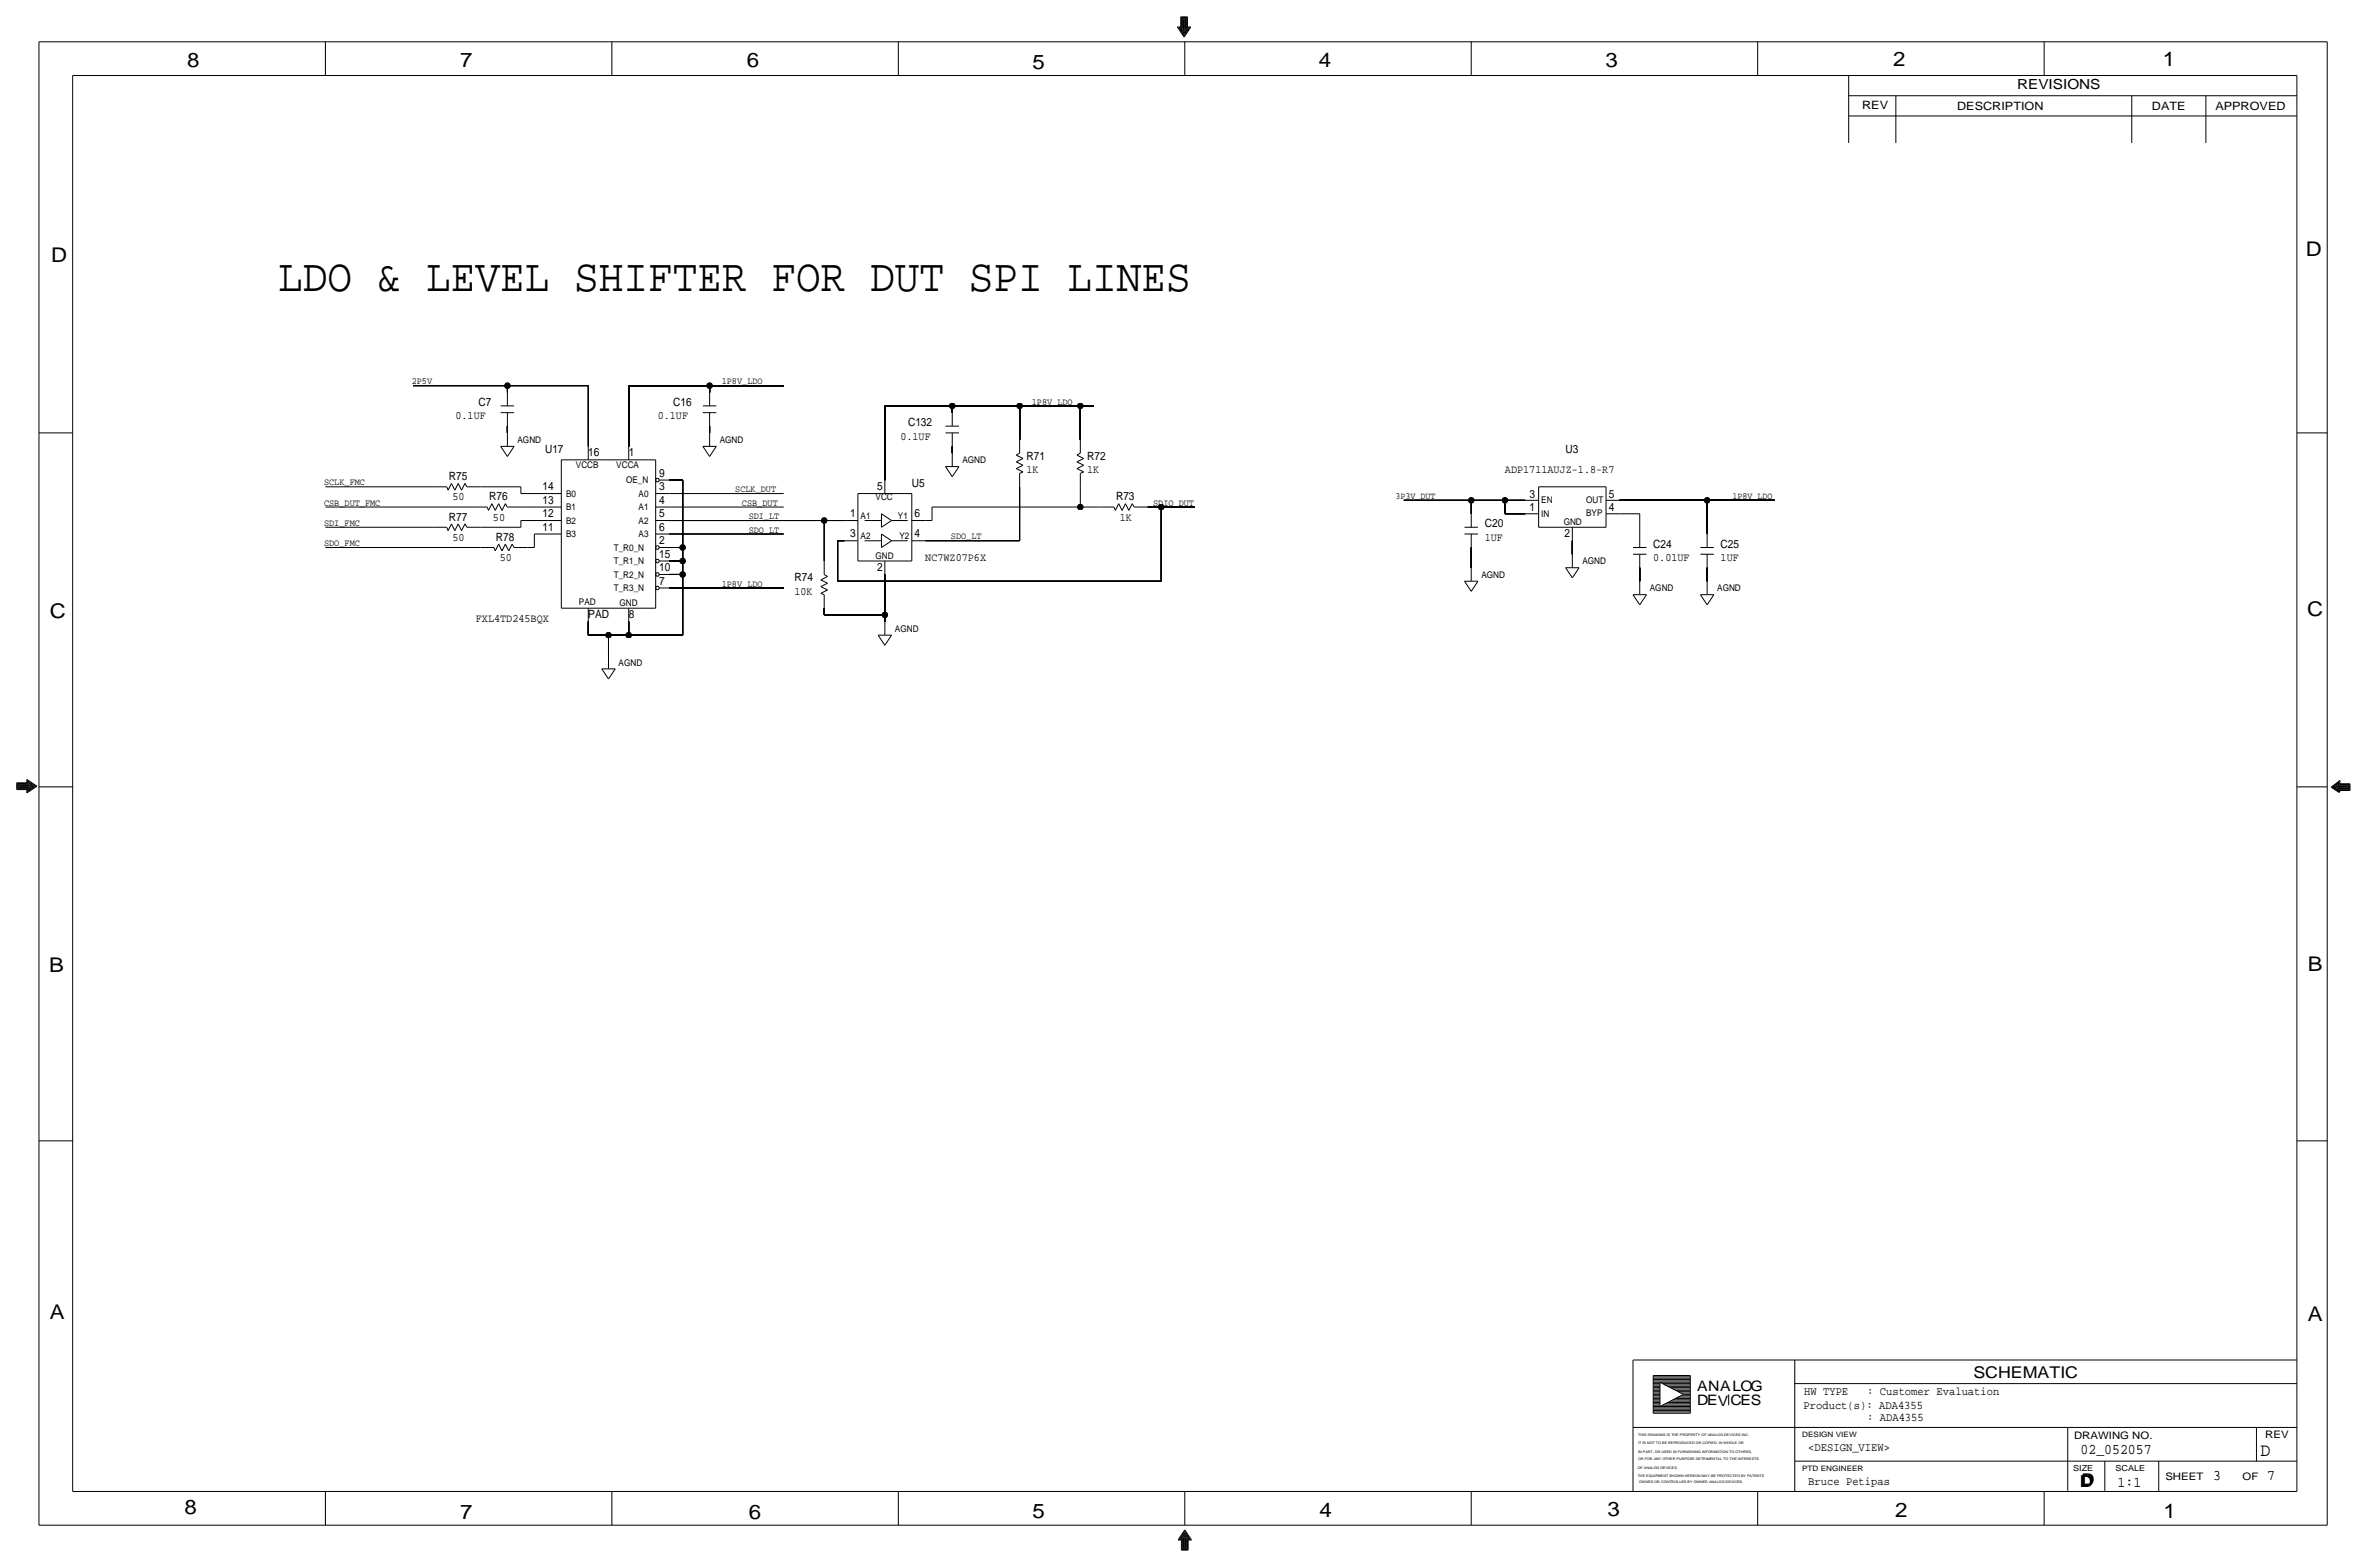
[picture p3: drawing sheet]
<svg xmlns="http://www.w3.org/2000/svg" width="892mm" height="590mm" viewBox="0 0 892 590" stroke-linecap="round" stroke-linejoin="round" font-family="sans-serif">
<defs><g id="words">
<text font-size="17.4" x="104.9" y="109.7">LDO &amp; LEVEL SHIFTER FOR DUT SPI LINES</text>
<g font-size="7.6">
<text x="70.6" y="25.4">8</text>
<text x="173.4" y="25.4">7</text>
<text x="281.4" y="25.1">6</text>
<text x="389.1" y="26.2">5</text>
<text x="497" y="25.4">4</text>
<text x="605" y="25.1">3</text>
<text x="713.4" y="24.9">2</text>
<text x="815" y="24.9">1</text>
<text x="19.3" y="98.8">D</text>
<text x="868.9" y="96.5">D</text>
<text x="18.8" y="232.7">C</text>
<text x="869.4" y="232.1">C</text>
<text x="869.6" y="365.8">B</text>
<text x="18.5" y="366">B</text>
<text x="18.8" y="496.8">A</text>
<text x="869.6" y="497.6">A</text>
<text x="69.6" y="570.5">8</text>
<text x="173.4" y="572.3">7</text>
<text x="282.2" y="572.3">6</text>
<text x="389.1" y="571.7">5</text>
<text x="497.3" y="571.5">4</text>
<text x="605.7" y="571.2">3</text>
<text x="714.2" y="571.5">2</text>
<text x="815.3" y="572">1</text>
</g>
<text font-size="7" x="851.9" y="548.4">D</text>
<g font-size="6.1">
<text x="743.7" y="518.9">SCHEMATIC</text>
<text x="783.8" y="560.3">D</text>
<text x="784.3" y="559.8">D</text>
</g>
<g font-size="5.6">
<text x="784" y="547.9">02_052057</text>
<text x="834.1" y="557.5">3</text>
<text x="854.4" y="557.5">7</text>
<text x="798" y="560.1">1:1</text>
</g>
<g font-size="5.4">
<text x="639.5" y="524.2">ANAL G</text>
<text x="655.9" y="524.2">O</text>
<text x="639.5" y="529.3">DEV</text>
<text x="652.1" y="529.3">CES</text>
</g>
<text font-size="5.2" x="760.2" y="33.5">REVISIONS</text>
<g font-size="4.4">
<text x="679.9" y="525.5">HW TYPE</text>
<text x="703.6" y="525.5">: Customer Evaluation</text>
<text x="679.7" y="530.9">Product(s): ADA4355</text>
<text x="703.6" y="535.2">: ADA4355</text>
<text x="681.4" y="546.6">&lt;DESIGN_VIEW&gt;</text>
<text x="681.4" y="559.3">Bruce Petipas</text>
</g>
<g font-size="4.3">
<text x="701.8" y="41.1">REV</text>
<text x="737.6" y="41.4">DESCRIPTION</text>
<text x="811" y="41.4">DATE</text>
<text x="834.8" y="41.4">APPROVED</text>
<text x="180.3" y="152.9">C7</text>
<text x="253.6" y="152.9">C16</text>
<text x="171.7" y="158">0.1UF</text>
<text x="247.9" y="158">0.1UF</text>
<text x="342.2" y="160.5">C132</text>
<text x="339.3" y="165.6">0.1UF</text>
<text x="205.4" y="170.7">U17</text>
<text x="221.7" y="172">16</text>
<text x="236.9" y="172">1</text>
<text x="386.8" y="173.2">R71</text>
<text x="409.6" y="173.2">R72</text>
<text x="590" y="170.7">U3</text>
<text x="248.4" y="179.6">9</text>
<text x="386.8" y="178.3">1K</text>
<text x="409.6" y="178.3">1K</text>
<text x="567.1" y="178.3">ADP1711AUJZ-1.8-R7</text>
<text x="169.1" y="180.9">R75</text>
<text x="204.5" y="184.7">14</text>
<text x="248.4" y="184.7">3</text>
<text x="330.6" y="184.7">5</text>
<text x="343.6" y="183.4">U5</text>
<text x="170.5" y="188.5">50</text>
<text x="184.4" y="188.5">R76</text>
<text x="204.5" y="189.7">13</text>
<text x="248.4" y="189.7">4</text>
<text x="420.6" y="188.5">R73</text>
<text x="576.4" y="187.4">3</text>
<text x="606.2" y="187.5">5</text>
<text x="169.1" y="196.1">R77</text>
<text x="185.8" y="196.1">50</text>
<text x="204.5" y="194.8">12</text>
<text x="248.4" y="194.8">5</text>
<text x="320.4" y="194.8">1</text>
<text x="344.6" y="194.8">6</text>
<text x="422" y="196.1">1K</text>
<text x="576.4" y="192.5">1</text>
<text x="606.2" y="192.5">4</text>
<text x="170.5" y="203.7">50</text>
<text x="186.9" y="203.7">R78</text>
<text x="204.5" y="199.9">11</text>
<text x="248.4" y="199.9">6</text>
<text x="320.4" y="202.4">3</text>
<text x="344.6" y="202.4">4</text>
<text x="559.5" y="198.6">C20</text>
<text x="559.5" y="203.7">1UF</text>
<text x="589.6" y="202.2">2</text>
<text x="248.4" y="205">2</text>
<text x="623" y="206.3">C24</text>
<text x="648.4" y="206.3">C25</text>
<text x="188.3" y="211.3">50</text>
<text x="248.4" y="215.1">10</text>
<text x="248.4" y="210.1">15</text>
<text x="330.6" y="215.1">2</text>
<text x="348.7" y="211.3">NC7WZ07P6X</text>
<text x="623" y="211.3">0.01UF</text>
<text x="648.4" y="211.3">1UF</text>
<text x="248.4" y="220.2">7</text>
<text x="299.4" y="219">R74</text>
<text x="299.4" y="224">10K</text>
<text x="221.7" y="232.9">PAD</text>
<text x="236.9" y="232.9">8</text>
<text x="179.3" y="234.2">FXL4TD245BQX</text>
</g>
<g font-size="3.9">
<text x="781.6" y="542.1">DRAWING NO.</text>
<text x="853.6" y="541.8">REV</text>
<text x="816" y="557.4">SHEET</text>
<text x="845.1" y="557.5">OF</text>
</g>
<g font-size="3.6">
<text x="155.1" y="144.8">2P5V</text>
<text x="272" y="144.8">1P8V_LDO</text>
<text x="388.8" y="152.4">1P8V_LDO</text>
<text x="122.1" y="182.9">SCLK_FMC</text>
<text x="277.1" y="185.4">SCLK_DUT</text>
<text x="122.1" y="190.5">CSB_DUT_FMC</text>
<text x="279.6" y="190.5">CSB_DUT</text>
<text x="434.5" y="190.5">SDIO_DUT</text>
<text x="282.1" y="195.6">SDI_LT</text>
<text x="122.1" y="198.1">SDI_FMC</text>
<text x="282.1" y="200.7">SDO_LT</text>
<text x="358.3" y="203.2">SDO_LT</text>
<text x="122.1" y="205.7">SDO_FMC</text>
<text x="272" y="221">1P8V_LDO</text>
</g>
<g font-size="3.5">
<text x="195" y="166.9">AGND</text>
<text x="271.2" y="166.9">AGND</text>
<text x="217" y="176.3">VCCB</text>
<text x="232.3" y="176.3">VCCA</text>
<text x="362.7" y="174.5">AGND</text>
<text x="236" y="182.1">OE_N</text>
<text x="213.3" y="187.2">B0</text>
<text x="240.6" y="187.2">A0</text>
<text x="329.9" y="188.5">VCC</text>
<text x="525.8" y="188">3P3V_DUT</text>
<text x="580.8" y="189.5">EN</text>
<text x="597.7" y="189.5">OUT</text>
<text x="652.8" y="188">1P8V_LDO</text>
<text x="213.3" y="192.3">B1</text>
<text x="213.3" y="197.4">B2</text>
<text x="240.6" y="197.4">A2</text>
<text x="240.6" y="192.3">A1</text>
<text x="324.3" y="195.6">A1</text>
<text x="338.4" y="195.6">Y1</text>
<text x="580.8" y="194.7">IN</text>
<text x="589.3" y="197.9">GND</text>
<text x="597.7" y="194.6">BYP</text>
<text x="213.3" y="202.4">B3</text>
<text x="240.6" y="202.4">A3</text>
<text x="324.3" y="202.9">A2</text>
<text x="338.9" y="202.9">Y2</text>
<text x="231.3" y="207.5">T_R0_N</text>
<text x="231.3" y="212.6">T_R1_N</text>
<text x="329.9" y="210.6">GND</text>
<text x="596.3" y="212.6">AGND</text>
<text x="231.3" y="217.7">T_R2_N</text>
<text x="558.2" y="217.7">AGND</text>
<text x="231.3" y="222.8">T_R3_N</text>
<text x="621.7" y="222.8">AGND</text>
<text x="647.1" y="222.8">AGND</text>
<text x="218.2" y="228.1">PAD</text>
<text x="233.4" y="228.1">GND</text>
<text x="337.3" y="238">AGND</text>
<text x="233.1" y="250.7">AGND</text>
</g>
<g font-size="3.1">
<text x="781.3" y="554">SIZE</text>
<text x="797.3" y="554">SCALE</text>
</g>
<g font-size="2.8">
<text x="679.1" y="541.3">DESIGN VIEW</text>
<text x="679.1" y="554">PTD ENGINEER</text>
</g>
<g font-size="1.3">
<text x="617.3" y="541.1">THIS DRAWING IS THE PROPERTY OF ANALOG DEVICES INC.</text>
<text x="617.3" y="543.9">IT IS NOT TO BE REPRODUCED OR COPIED, IN WHOLE OR</text>
<text x="617.3" y="547.2">IN PART, OR USED IN FURNISHING INFORMATION TO OTHERS,</text>
<text x="617.3" y="550">OR FOR ANY OTHER PURPOSE DETRIMENTAL TO THE INTERESTS</text>
<text x="617.2" y="553.2">OF ANALOG DEVICES.</text>
<text x="617.2" y="556.3">THE EQUIPMENT SHOWN HEREON MAY BE PROTECTED BY PATENTS</text>
<text x="617.7" y="558.8">OWNED OR CONTROLLED BY OWNED ANALOG DEVICES.</text>
</g>
</g></defs>
<!-- layer: Nets -->
<g fill="none" stroke="#000" stroke-width=".38">
<path d="M155.7 145.3h35.5zM191.2 145.3v2.5zM191.2 145.3h30.5zM221.7 145.3v22.8zM236.9 145.3v22.8zM236.9 145.3h30.5zM267.4 145.3v2.5zM267.4 145.3h28zM333.5 152.9v27.9zM333.5 152.9h25.4zM358.9 152.9v2.5zM358.9 152.9h25.4z"/>
<path d="M384.3 152.9v12.7zM384.3 152.9h22.8zM407.1 152.9v12.7zM407.1 152.9h5.1zM191.2 160.5v2.6zM267.4 160.5v2.6zM358.9 168.1v2.6zM122.6 191h55.9zM122.6 198.6h40.7zM122.6 183.4h40.7zM181.1 183.4h15.2zM181.1 198.6h15.2z"/>
<path d="M196.3 185.9h10.2zM196.3 183.4v2.5zM196.3 191h10.2zM196.3 196.1h10.2zM196.3 196.1v2.5zM252.2 196.1h58.4zM252.2 185.9h43.2zM252.2 191h43.2zM252.2 180.8h5.1zM257.3 180.8v25.4zM310.6 196.1v15.2zM310.6 196.1h7.6z"/>
<path d="M348.7 196.1h2.5zM351.2 191v5.1zM351.2 191h55.9zM384.3 183.4v20.3zM407.1 191h7.6zM407.1 183.4v7.6zM432.5 191h5.1zM437.6 191h12.7zM437.6 191v27.9zM529 188.5h25.4zM554.4 188.5v5zM554.4 188.5h12.7z"/>
<path d="M567.1 188.5h7.7zM567.1 188.5v5zM567.1 193.5h7.7zM610.3 193.5h7.6zM610.3 188.5h33zM617.9 193.5v7.7zM643.3 188.5v12.7zM643.3 188.5h25.4zM122.6 206.2h58.5zM198.8 206.2h2.6zM201.4 201.2h5.1zM201.4 201.2v5z"/>
<path d="M252.2 216.4h5.1zM252.2 211.3h5.1zM252.2 206.2h5.1zM252.2 201.2h43.2zM257.3 216.4v22.9zM257.3 211.3v5.1zM257.3 206.2v5.1zM315.7 218.9h121.9zM315.7 203.7v15.2zM315.7 203.7h2.5zM333.5 216.4v15.2zM348.7 203.7h35.6z"/>
<path d="M554.4 206.2v7.7zM592.5 203.7v5.1zM617.9 213.9v5zM643.3 213.9v5zM221.7 234.2v5.1zM221.7 239.3h7.6zM229.3 239.3v7.6zM229.3 239.3h7.6zM236.9 239.3h20.4zM236.9 234.2v5.1zM252.2 221.5h43.2zM310.6 229.1v2.5z"/>
<path d="M310.6 231.6h22.9zM333.5 231.6v2.6z"/>
</g>
<g fill="#000" stroke="#000" stroke-width=".38">
<circle cx="191.2" cy="145.3" r="1.07"/>
<circle cx="267.4" cy="145.3" r="1.07"/>
<circle cx="358.9" cy="152.9" r="1.07"/>
<circle cx="384.3" cy="152.9" r="1.07"/>
<circle cx="407.1" cy="152.9" r="1.07"/>
<circle cx="310.6" cy="196.1" r="1.07"/>
<circle cx="407.1" cy="191" r="1.07"/>
<circle cx="437.6" cy="191" r="1.07"/>
<circle cx="554.4" cy="188.5" r="1.07"/>
<circle cx="567.1" cy="188.5" r="1.07"/>
<circle cx="643.3" cy="188.5" r="1.07"/>
<circle cx="257.3" cy="211.3" r="1.07"/>
<circle cx="257.3" cy="216.4" r="1.07"/>
<circle cx="257.3" cy="206.2" r="1.07"/>
<circle cx="229.3" cy="239.3" r="1.07"/>
<circle cx="236.9" cy="239.3" r="1.07"/>
<circle cx="333.5" cy="231.6" r="1.07"/>
</g>
<!-- layer: Components -->
<g fill="none" stroke="#000" stroke-width=".38">
<path d="M188.7 152.9h5.1zM188.7 155.4h5.1zM191.2 155.4v5.1zM191.2 147.8v5.1zM264.9 152.9h5.1zM264.9 155.4h5.1zM267.4 155.4v5.1zM267.4 147.8v5.1zM358.9 155.4v5.1zM188.7 168.1l2.5 3.9zM188.7 168.1h5.1zM191.2 163.1v4.9z"/>
<path d="M193.8 168.1l-2.6 3.9zM211.5 173.2h35.6zM211.5 173.2v55.9zM221.7 168.1v5.1zM236.9 168.1v5.1zM247.1 173.2v55.9zM264.9 168.1l2.5 3.9zM264.9 168.1h5.1zM267.4 163.1v4.9zM270 168.1l-2.6 3.9zM356.3 160.5h5.1zM356.3 163.1h5.1z"/>
<path d="M356.3 175.8l2.6 3.8zM356.3 175.8h5.1zM358.9 163.1v5zM358.9 170.7v5zM361.4 175.8l-2.5 3.8zM383 171.4l1.3-.7zM383 174l2.5-1.3zM383 176.5l2.5-1.2zM383 171.5l2.5 1.2zM383 174l2.5 1.3zM383 176.5l2.5 1.3zM384.3 178.3v5.1z"/>
<path d="M384.3 165.6v5.1zM384.3 178.3l1.2-.5zM405.8 171.5l2.6 1.2zM405.8 174l2.6 1.3zM405.8 176.5l2.6 1.3zM405.8 171.4l1.3-.7zM405.8 174l2.6-1.3zM405.8 176.5l2.6-1.2zM407.1 178.3v5.1zM407.1 165.6v5.1zM407.1 178.3l1.3-.5zM163.3 198.6h5.1z"/>
<path d="M163.3 183.4h5.1zM168.4 198.6l.5 1.3zM168.4 183.4l.5 1.3zM170.1 197.4l-1.2 2.5zM170.1 182.1l-1.2 2.6zM170.1 197.4l1.3 2.5zM170.1 182.1l1.3 2.6zM172.7 197.4l-1.3 2.5zM172.7 182.1l-1.3 2.6zM172.7 197.4l1.2 2.5zM172.7 182.1l1.2 2.6zM175.2 197.4l-1.3 2.5z"/>
<path d="M175.2 182.1l-1.3 2.6zM175.2 197.4l.8 1.2zM175.2 182.1l.8 1.3zM176 198.6h5.1zM176 183.4h5.1zM178.5 191h5.1zM183.6 191l.5 1.3zM185.4 189.7l1.2 2.6zM185.4 189.7l-1.3 2.6zM187.9 189.7l1.3 2.6zM187.9 189.7l-1.3 2.6zM190.4 189.7l-1.2 2.6z"/>
<path d="M190.4 189.7l.8 1.3zM191.2 191h5.1zM206.5 185.9h5zM206.5 191h5zM206.5 196.1h5zM247.1 196.1h5.1zM247.1 191h5.1zM247.1 185.9h5.1zM248.4 180.8h3.8zM318.2 196.1h5.1zM323.3 185.9h20.3zM323.3 185.9v25.4z"/>
<path d="M325.8 196.1h6.4zM332.2 198.6l3.8-2.5zM332.2 193.5v5.1zM332.2 193.5l3.8 2.6zM333.5 180.8v5.1zM336 196.1h6.1zM343.6 196.1h5.1zM343.6 185.9v25.4zM414.7 191h5.1zM419.8 191l.5 1.3zM421.6 189.7l1.3 2.6zM421.6 189.7l-1.3 2.6z"/>
<path d="M424.1 189.7l1.3 2.6zM424.1 189.7l-1.2 2.6zM426.7 189.7l-1.3 2.6zM426.7 189.7l.7 1.3zM427.4 191h5.1zM551.9 198.6h5.1zM554.4 193.5v5.1zM574.8 188.5h5zM574.8 193.5h5zM579.8 183.4v15.2zM579.8 183.4h25.4zM579.8 198.6h25.4z"/>
<path d="M592.5 198.6v5.1zM605.2 183.4v15.2zM605.2 188.5h5.1zM605.2 193.5h5.1zM181.1 206.2h5zM186.1 206.2l.5 1.3zM187.9 205l1.3 2.5zM187.9 205l-1.3 2.5zM190.4 205l-1.2 2.5zM190.4 205l1.3 2.5zM193 205l-1.3 2.5zM193 205l.8 1.2z"/>
<path d="M193.8 206.2h5zM206.5 201.2h5zM247.1 201.2h5.1zM248.4 211.3h3.8zM248.4 216.4h3.8zM248.4 206.2h3.8zM309.3 218.4l2.6-1.2zM309.3 218.4l2.6 1.3zM310.6 216.4l1.3 .8zM310.6 211.3v5.1zM318.2 203.7h5zM323.3 211.3h20.3z"/>
<path d="M325.8 203.7h6.4zM332.2 206.2l3.8-2.5zM332.2 201.2l3.8 2.5zM332.2 201.2v5zM333.5 211.3v5.1zM336 203.7h6.1zM343.6 203.7h5.1zM551.9 218.9l2.5 3.9zM551.9 218.9h5.1zM551.9 201.2h5.1zM554.4 213.9v4.9zM554.4 201.2v5z"/>
<path d="M557 218.9l-2.6 3.9zM590 213.9l2.5 3.8zM590 213.9h5.1zM592.5 208.8v5zM595.1 213.9l-2.6 3.8zM615.4 206.2h5.1zM615.4 208.8h5.1zM617.9 218.9v5zM617.9 208.8v5.1zM617.9 201.2v5zM640.8 206.2h5.1zM640.8 208.8h5.1z"/>
<path d="M643.3 218.9v5zM643.3 208.8v5.1zM643.3 201.2v5zM211.5 229.1h35.6zM221.7 229.1v5.1zM236.9 229.1v5.1zM248.4 221.5h3.8zM309.3 221l2.6-1.3zM309.3 223.5l2.6-1.2zM309.3 221l2.6 1.2zM309.3 223.5l1.3 .5zM310.6 224v5.1z"/>
<path d="M330.9 239.3l2.6 3.8zM330.9 239.3h5.1zM333.5 234.2v5zM336 239.3l-2.5 3.8zM615.4 224l2.5 3.8zM615.4 224h5.1zM620.5 224l-2.6 3.8zM640.8 224l2.5 3.8zM640.8 224h5.1zM645.9 224l-2.6 3.8zM226.8 252l2.5 3.8zM226.8 252h5.1z"/>
<path d="M229.3 246.9v5zM231.9 252l-2.6 3.8z"/>
<circle cx="247.8" cy="180.9" r=".67"/>
<circle cx="247.8" cy="216.4" r=".67"/>
<circle cx="247.8" cy="211.3" r=".67"/>
<circle cx="247.8" cy="206.3" r=".67"/>
<circle cx="247.8" cy="221.5" r=".67"/>
</g>
<!-- layer: Page Border and Title Block -->
<g fill="none" stroke="#000" stroke-width=".38">
<path d="M14.7 15.7v558.8zM14.7 15.7h862.3zM122.6 15.7v12.7zM230.6 15.7v12.7zM338.5 15.7v12.7zM443.7 10.2h1.3zM443.7 10.2l2.5 3.8zM444.2 10.4h1zM444.2 10.4l2 3.1zM444.7 10.7h.8zM444.7 10.7l1.5 2.3zM445 6.4h2.5z"/>
<path d="M445 6.4v3.8zM445.2 6.6v3.8zM445.2 6.6h2zM445.2 10.9h.5zM445.2 10.9l1 1.5zM445.5 6.9v3.8zM445.5 6.9h1.5zM445.7 11.2l.5 .7zM445.7 11.2h.3zM445.7 7.1v3.8zM445.7 7.1h1zM446 7.4v3.8z"/>
<path d="M446 7.4h.5zM446.2 7.6v4.1zM446.5 11.2h.2zM446.5 7.4v3.8zM446.5 15.7v12.7zM446.7 10.9h.5zM446.7 11.2l-.5 .7zM446.7 7.1v3.8zM447 10.7h.8zM447 6.9v3.8zM447.2 10.4h1.1zM447.2 6.6v3.8z"/>
<path d="M447.2 10.9l-1 1.5zM447.5 10.2h1.3zM447.5 6.4v3.8zM447.8 10.7l-1.6 2.3zM448.3 10.4l-2.1 3.1zM448.8 10.2l-2.6 3.8zM554.4 15.7v12.7zM662.4 15.7v12.7zM770.3 15.7v12.7zM877 15.7v558.8zM27.4 28.4h838.2zM27.4 28.4v533.4z"/>
<path d="M696.7 36.1h168.9zM696.7 28.4v25.4zM714.5 36.1v17.7zM803.4 36.1v17.7zM831.3 36.1v17.7zM865.6 28.4v533.4zM696.7 43.7h168.9zM14.7 163.1h12.7zM865.6 163.1h11.4zM6.3 294.9h3.8zM6.3 294.9v2.5zM6.3 297.4h3.8z"/>
<path d="M6.6 297.2h3.8zM6.6 295.1v2.1zM6.6 295.1h3.8zM6.8 295.4v1.5zM6.8 295.4h3.8zM6.8 296.9h3.8zM7.1 296.7h3.8zM7.1 295.7v1zM7.1 295.7h3.8zM7.3 296.4h3.8zM7.3 295.9v.5zM7.3 295.9h3.8z"/>
<path d="M7.6 296.2h4zM10.1 297.4v1.3zM10.1 298.7l3.8-2.5zM10.1 293.6v1.3zM10.1 293.6l3.8 2.6zM10.4 298.2l3-2zM10.4 297.2v1zM10.4 294.1v1zM10.4 294.1l3 2.1zM10.6 297.7l2.3-1.5zM10.6 296.9v.8zM10.6 294.6v.8z"/>
<path d="M10.6 294.6l2.3 1.6zM10.9 295.1v.6zM10.9 295.1l1.5 1.1zM10.9 296.7v.5zM10.9 297.2l1.5-1zM11.1 296.7l.8-.5zM11.1 295.7v.2zM11.1 295.7l.8 .5zM11.1 296.4v.3zM14.7 296.4h12.7zM865.6 296.4h11.4zM878.5 296.5l3-2z"/>
<path d="M878.5 296.5l3 2.1zM878.7 296.5l3.1-2.5zM878.7 296.5l3.1 1.8zM879 296.5l2.3 1.5zM879 296.5l2.3-1.5zM879.5 296.5l1.5-1zM879.5 296.5l1.5 1zM880 296.5l.8 .5zM880 296.5l.8-.5zM880.3 296.5h4zM880.8 296.3h3.8zM880.8 296v.3z"/>
<path d="M880.8 296.8v.2zM880.8 296.8h3.8zM881 297h3.8zM881 296h3.8zM881 295.5v.5zM881 297v.5zM881.3 295.8h3.8zM881.3 295v.8zM881.3 297.3v.7zM881.3 297.3h3.8zM881.5 295.5h3.8zM881.5 294.5v1z"/>
<path d="M881.5 297.5v1.1zM881.5 297.5h3.8zM881.8 297.8h3.8zM881.8 297.8v.5zM881.8 294v1.2zM881.8 295.2h3.8zM884.6 296.3v.5zM884.8 296v1zM885.1 295.8v1.5zM885.3 295.5v2zM885.6 295.2v2.6zM14.7 429.8h12.7z"/>
<path d="M865.6 429.8h11.4zM615.4 512.3v49.5zM615.4 512.3h250.2zM623 518.2h14zM623 518.7h14zM623 519.7h14zM623 519.2h14zM623 518.2v14.2zM637 518.2v14.2zM676.4 512.3v49.5zM615.4 537.7h250.2zM623 528.3h2.6z"/>
<path d="M623 529.3h2.6zM623 529.8h14zM623 520.7h14zM623 532.4h14zM623 531.9h14zM623 531.4h14zM623 530.4h14zM623 530.9h14zM623 526.3h2.6zM623 525.3h2.6zM623 527.3h2.6zM623 525.8h2.6z"/>
<path d="M623 527.8h2.6zM623 528.8h2.6zM623 526.8h2.6zM623 523.2h2.6zM623 524.8h2.6zM623 523.7h2.6zM623 522.7h2.6zM623 524.3h2.6zM623 521.7h2.6zM623 521.2h2.6zM623 522.2h2.6zM623 520.2h14z"/>
<path d="M625.6 529.8l8.8-4.5zM625.6 520.7v9.1zM625.6 520.7l8.8 4.6zM626.6 529.3h10.4zM626.6 521.2h10.4zM627.3 521.7h9.7zM627.6 528.8h9.4zM628.3 522.2h8.7zM628.6 528.3h8.4zM629.6 527.8h7.4zM629.6 522.7h7.4zM630.4 527.3h6.6z"/>
<path d="M630.4 523.2h6.6zM631.4 523.7h5.6zM631.4 526.8h5.6zM632.4 526.3h4.6zM632.4 524.3h4.6zM633.4 525.8h3.6zM633.4 524.8h3.6zM634.4 525.3h2.6zM651.5 525.3v4zM676.4 521.2h189.2zM779.2 537.7v23.9zM850.3 537.7v12.7z"/>
<path d="M676.4 550.4h189.2zM793.2 550.4v11.2zM813.5 550.4v11.4zM14.7 574.5h862.3zM27.4 561.8h838.2zM122.6 561.8v12.7zM230.6 561.8v12.7zM338.5 561.8v12.7zM444.4 579.9h1.1zM445 579.6h.7zM445.5 579.9v3.8zM445.5 579.4h.5z"/>
<path d="M445.7 579.6v3.8zM446 579.1h.2zM446 579.4v3.8zM446.2 579.1v3.8zM446.5 576.8l-2.1 3.1zM446.5 577.9l-1 1.5zM446.5 561.8v12.7zM446.5 576.3l-2.6 3.8zM446.5 576.8l2 3.1zM446.5 577.3l1.5 2.3zM446.5 578.6v4.1zM446.5 578.4l.5 .7z"/>
<path d="M446.5 577.9l1 1.5zM446.5 577.3l-1.5 2.3zM446.5 578.4l-.5 .7zM446.5 576.3l2.5 3.8zM446.7 579.1v3.8zM446.7 579.1h.3zM447 579.4h.5zM447 579.4v3.8zM447.2 579.6v3.8zM447.2 579.6h.8zM447.5 579.9v3.8zM447.5 579.9h1z"/>
<path d="M554.4 561.8v12.7zM662.4 561.8v12.7zM770.3 561.8v12.7zM443.9 580.1h1.3zM445.2 583.9h2.6zM445.2 580.1v3.8zM445.5 583.7h2zM445.7 583.4h1.5zM446 583.2h1zM446.2 582.9h.5zM447.8 580.1v3.8zM447.8 580.1h1.2z"/>
</g>
<use href="#words"/>
</svg>
